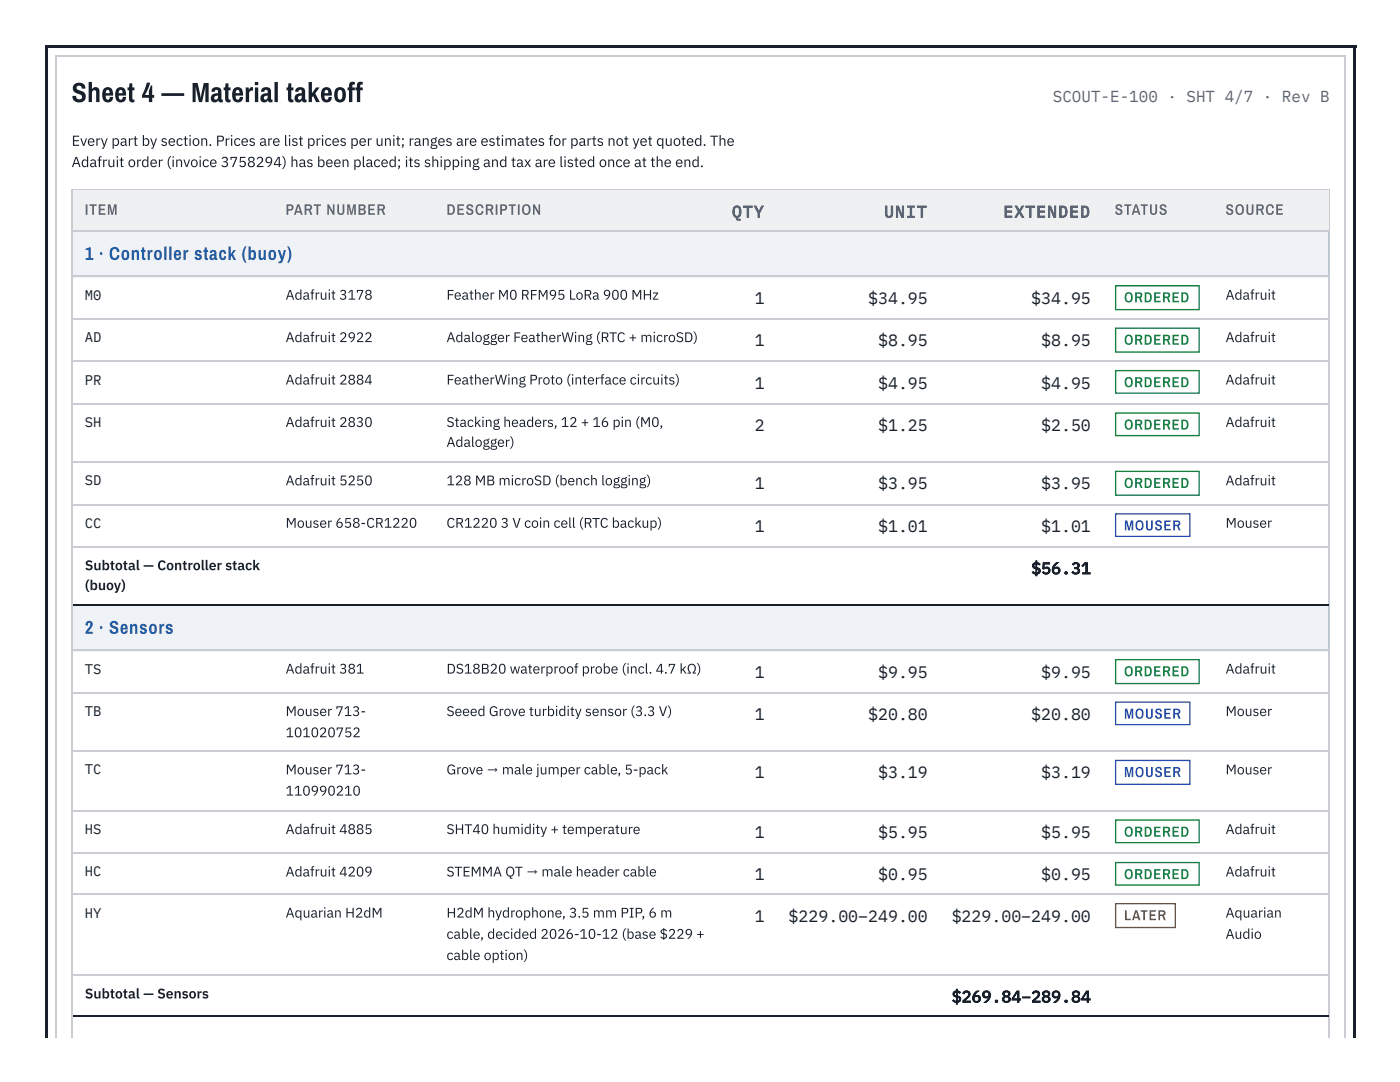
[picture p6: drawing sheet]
<svg xmlns="http://www.w3.org/2000/svg" width="279mm" height="216mm" viewBox="0 0 279 216" stroke-linecap="round" stroke-linejoin="round" font-family="sans-serif">
<defs><g id="words">
<text font-size="5.6" fill="#18202b" x="14.3" y="20.4">Sheet 4 — Material takeoff</text>
<g font-size="3.7" fill="#1f5fa8">
<text x="16.9" y="51.9">1 · Controller stack (buoy)</text>
<text x="16.9" y="126.5">2 · Sensors</text>
</g>
<g font-size="3.3" fill="#5b6573">
<text x="146.1" y="43.4">QTY</text>
<text x="176.4" y="43.4">UNIT</text>
<text x="200.3" y="43.4">EXTENDED</text>
</g>
<g font-size="3.3" fill="#18202b">
<text x="150.6" y="60.6">1</text>
<text x="173.3" y="60.6">$34.95</text>
<text x="205.8" y="60.6">$34.95</text>
<text x="150.6" y="69.1">1</text>
<text x="175.2" y="69.1">$8.95</text>
<text x="207.8" y="69.1">$8.95</text>
<text x="150.6" y="77.5">1</text>
<text x="175.2" y="77.5">$4.95</text>
<text x="207.8" y="77.5">$4.95</text>
<text x="150.6" y="86">2</text>
<text x="175.2" y="86">$1.25</text>
<text x="207.8" y="86">$2.50</text>
<text x="150.6" y="97.6">1</text>
<text x="175.2" y="97.6">$3.95</text>
<text x="207.8" y="97.6">$3.95</text>
<text x="150.6" y="106.1">1</text>
<text x="175.2" y="106.1">$1.01</text>
<text x="207.8" y="106.1">$1.01</text>
<text x="205.8" y="114.6">$56.31</text>
<text x="150.6" y="135.2">1</text>
<text x="175.2" y="135.2">$9.95</text>
<text x="207.8" y="135.2">$9.95</text>
<text x="150.6" y="143.7">1</text>
<text x="173.3" y="143.7">$20.80</text>
<text x="205.8" y="143.7">$20.80</text>
<text x="150.6" y="155.3">1</text>
<text x="175.2" y="155.3">$3.19</text>
<text x="207.8" y="155.3">$3.19</text>
<text x="150.6" y="167.2">1</text>
<text x="175.2" y="167.2">$5.95</text>
<text x="207.8" y="167.2">$5.95</text>
<text x="150.6" y="175.7">1</text>
<text x="175.2" y="175.7">$0.95</text>
<text x="207.8" y="175.7">$0.95</text>
<text x="150.6" y="183.9">1</text>
<text x="157.4" y="183.9">$229.00–249.00</text>
<text x="189.9" y="183.9">$229.00–249.00</text>
<text x="189.9" y="200">$269.84–289.84</text>
</g>
<text font-size="3.2" fill="#5b6573" x="210.1" y="20.4">SCOUT-E-100 · SHT 4/7 · Rev B</text>
<g font-size="3" fill="#5b6573">
<text x="16.9" y="42.9">ITEM</text>
<text x="57" y="42.9">PART NUMBER</text>
<text x="89.1" y="42.9">DESCRIPTION</text>
<text x="222.5" y="42.9">STATUS</text>
<text x="244.6" y="42.9">SOURCE</text>
</g>
<g font-size="2.9" fill="#18202b">
<text x="14.3" y="29.1">Every part by section. Prices are list prices per unit; ranges are estimates for parts not yet quoted. The</text>
<text x="14.3" y="33.3">Adafruit order (invoice 3758294) has been placed; its shipping and tax are listed once at the end.</text>
</g>
<g font-size="2.9" fill="#15803d">
<text x="224.3" y="60.3">ORDERED</text>
<text x="224.3" y="68.8">ORDERED</text>
<text x="224.3" y="77.3">ORDERED</text>
<text x="224.3" y="85.7">ORDERED</text>
<text x="224.3" y="97.4">ORDERED</text>
<text x="224.3" y="134.9">ORDERED</text>
<text x="224.3" y="167">ORDERED</text>
<text x="224.3" y="175.4">ORDERED</text>
</g>
<g font-size="2.9" fill="#1d4ed8">
<text x="224.3" y="105.8">MOUSER</text>
<text x="224.3" y="143.4">MOUSER</text>
<text x="224.3" y="155">MOUSER</text>
</g>
<text font-size="2.9" fill="#b45309" x="224.3" y="183.6">LATER</text>
<g font-size="2.8" fill="#18202b">
<text x="16.9" y="59.8">M0</text>
<text x="57" y="59.8">Adafruit 3178</text>
<text x="89.1" y="59.8">Feather M0 RFM95 LoRa 900 MHz</text>
<text x="244.6" y="59.8">Adafruit</text>
<text x="16.9" y="68.3">AD</text>
<text x="57" y="68.3">Adafruit 2922</text>
<text x="89.1" y="68.3">Adalogger FeatherWing (RTC + microSD)</text>
<text x="244.6" y="68.3">Adafruit</text>
<text x="16.9" y="76.7">PR</text>
<text x="57" y="76.7">Adafruit 2884</text>
<text x="89.1" y="76.7">FeatherWing Proto (interface circuits)</text>
<text x="244.6" y="76.7">Adafruit</text>
<text x="16.9" y="85.2">SH</text>
<text x="57" y="85.2">Adafruit 2830</text>
<text x="89.1" y="85.2">Stacking headers, 12 + 16 pin (M0,</text>
<text x="89.1" y="89.2">Adalogger)</text>
<text x="244.6" y="85.2">Adafruit</text>
<text x="16.9" y="96.8">SD</text>
<text x="57" y="96.8">Adafruit 5250</text>
<text x="89.1" y="96.8">128 MB microSD (bench logging)</text>
<text x="244.6" y="96.8">Adafruit</text>
<text x="16.9" y="105.3">CC</text>
<text x="57" y="105.3">Mouser 658-CR1220</text>
<text x="89.1" y="105.3">CR1220</text>
<text x="99.9" y="105.3">3 V coin cell (RTC backup)</text>
<text x="244.6" y="105.3">Mouser</text>
<text x="16.9" y="113.8">Subtotal — Controller stack</text>
<text x="16.9" y="117.7">(buoy)</text>
<text x="16.9" y="134.4">TS</text>
<text x="57" y="134.4">Adafruit 381</text>
<text x="89.1" y="134.4">DS18B20 waterproof probe (incl. 4.7 kΩ)</text>
<text x="244.6" y="134.4">Adafruit</text>
<text x="16.9" y="142.9">TB</text>
<text x="57" y="142.9">Mouser 713-</text>
<text x="89.1" y="142.9">Seeed Grove turbidity sensor (3.3 V)</text>
<text x="244.6" y="142.9">Mouser</text>
<text x="57" y="147.1">101020752</text>
<text x="16.9" y="154.5">TC</text>
<text x="57" y="154.5">Mouser 713-</text>
<text x="89.1" y="154.5">Grove → male jumper cable, 5-pack</text>
<text x="244.6" y="154.5">Mouser</text>
<text x="57" y="158.8">110990210</text>
<text x="16.9" y="166.4">HS</text>
<text x="57" y="166.4">Adafruit 4885</text>
<text x="89.1" y="166.4">SHT40 humidity + temperature</text>
<text x="244.6" y="166.4">Adafruit</text>
<text x="16.9" y="174.9">HC</text>
<text x="57" y="174.9">Adafruit 4209</text>
<text x="89.1" y="174.9">STEMMA QT → male header cable</text>
<text x="244.6" y="174.9">Adafruit</text>
<text x="16.9" y="183.1">HY</text>
<text x="57" y="183.1">Aquarian H2dM</text>
<text x="89.1" y="183.1">H2dM hydrophone, 3.5 mm PIP, 6 m</text>
<text x="244.6" y="183.1">Aquarian</text>
<text x="89.1" y="187.3">cable, decided 2026-10-12 (base $229 +</text>
<text x="89.1" y="191.6">cable option)</text>
<text x="244.6" y="187.3">Audio</text>
<text x="16.9" y="199.2">Subtotal — Sensors</text>
</g>
</g></defs>
<g fill="#18202b">
<path d="M9 9h261.7v.5h-261.7z"/>
<path d="M270.1 9h.6v198.2h-.6z"/>
<path d="M9 9h.5v198.2h-.5z"/>
</g>
<path d="M14.3 38h251.1M14.4 37.8v169.4M265.2 37.8v169.4" fill="none" stroke="#c9cdd3" stroke-width=".26"/>
<g fill="#eef0f2">
<path d="M14.6 38.1h39.9v8.2h-39.9z"/>
<path d="M54.5 38.1h32.3v8.2h-32.3z"/>
<path d="M86.8 38.1h56.9v8.2h-56.9z"/>
<path d="M143.7 38.1h11.3v8.2h-11.3z"/>
<path d="M155 38.1h32.6v8.2h-32.6z"/>
<path d="M187.6 38.1h32.5v8.2h-32.5z"/>
<path d="M220.1 38.1h22v8.2h-22z"/>
<path d="M242.1 38.1h23v8.2h-23z"/>
</g>
<g fill="none" stroke="#c9cdd3" stroke-width=".26">
<path d="M11.1 11.2h257.5M11.2 11.1v196.1M268.4 11.1v196.1M14.6 46.2h250.5M14.6 55.2h250.5M14.6 63.6h250.5M14.6 72.1h250.5M14.6 80.6h250.5M14.6 92.2h250.5M14.6 100.7h250.5M14.6 109.1h250.5M14.6 129.8h250.5"/>
<path d="M14.6 138.2h250.5M14.6 149.9h250.5M14.6 161.8h250.5M14.6 170.3h250.5M14.6 178.5h250.5M14.6 194.6h250.5"/>
</g>
<path d="M14.6 120.8h250.5M14.6 202.8h250.5" fill="none" stroke="#18202b" stroke-width=".26"/>
<path d="M222.6 57h16.7v4.8h-16.7zM222.6 65.5h16.7v4.7h-16.7zM222.6 74h16.7v4.4h-16.7zM222.6 82.4h16.7v4.5h-16.7zM222.6 94.1h16.7v4.7h-16.7zM222.6 131.6h16.7v4.8h-16.7zM222.6 163.6h16.7v4.5h-16.7zM222.6 172.1h16.7v4.5h-16.7z" fill="none" stroke="#15803d" stroke-width=".26"/>
<path d="M222.6 102.5h14.9v4.5h-14.9zM222.6 140.1h14.9v4.5h-14.9zM222.6 151.7h14.9v4.8h-14.9z" fill="none" stroke="#1d4ed8" stroke-width=".26"/>
<path d="M222.6 180.3h12v4.8h-12z" fill="none" stroke="#b45309" stroke-width=".26"/>
<use href="#words"/>
</svg>
